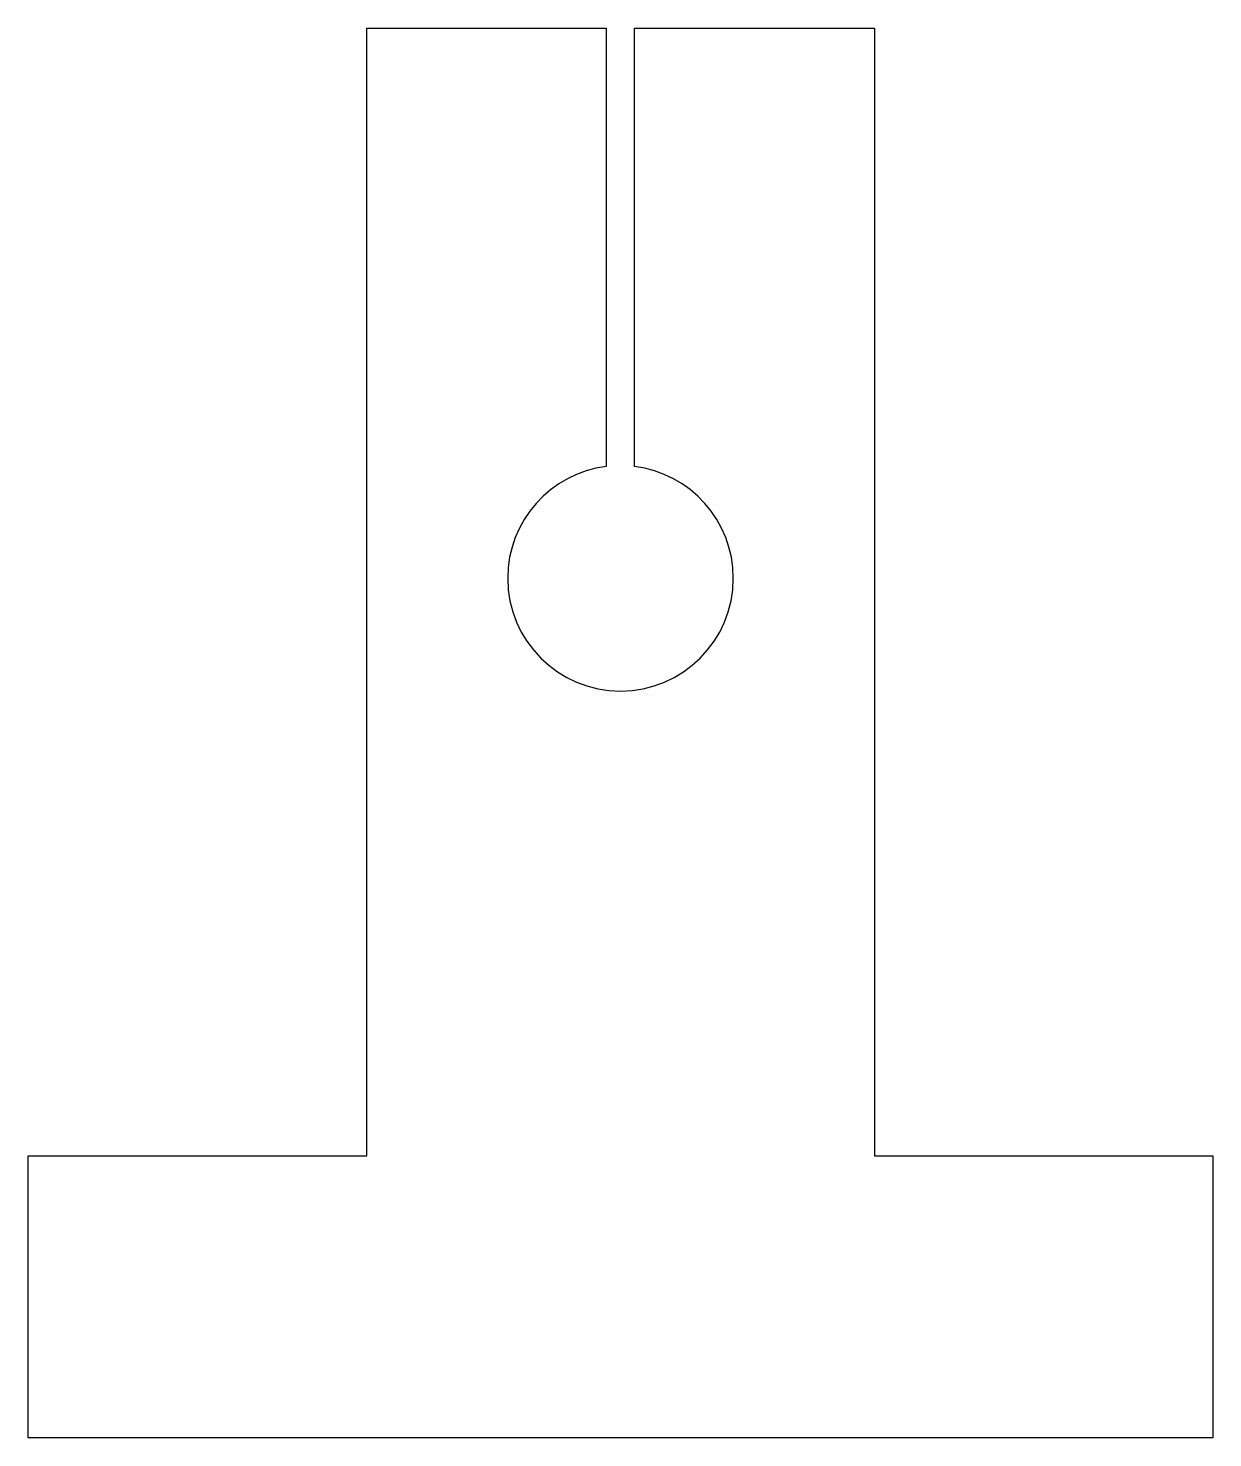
# Model space of a CAD drawing. Extents: x 1806 to 1848, y -79 to -29.
import ezdxf

# ---------------------------------------------------------------- set-up
doc = ezdxf.new("R2010")
doc.units = 0
doc.layers.add('INDIVIDUAL_PIECES_TO_LASER', color=7, linetype='CONTINUOUS')

msp = doc.modelspace()

# ---------------------------------------------------------------- linework, layer by layer
at = {"layer": 'INDIVIDUAL_PIECES_TO_LASER'}
msp.add_open_spline([(1848.02, -68.968), (1848.02, -68.968), (1836.021, -68.968), (1836.021, -68.968), (1836.021, -68.968), (1836.021, -28.968), (1836.021, -28.968), (1836.021, -28.968), (1827.513, -28.968), (1827.513, -28.968), (1827.513, -28.968), (1827.513, -44.512), (1827.513, -44.512), (1829.489, -44.756), (1831.02, -46.437), (1831.02, -48.479), (1831.02, -50.688), (1829.229, -52.479), (1827.02, -52.479), (1824.811, -52.479), (1823.02, -50.688), (1823.02, -48.479), (1823.02, -46.441), (1824.544, -44.764), (1826.513, -44.514), (1826.513, -44.514), (1826.513, -28.968), (1826.513, -28.968), (1826.513, -28.968), (1818.021, -28.968), (1818.021, -28.968), (1818.021, -28.968), (1818.021, -68.968), (1818.021, -68.968), (1818.021, -68.968), (1806.02, -68.968), (1806.02, -68.968), (1806.02, -68.968), (1806.02, -78.967), (1806.02, -78.967), (1806.02, -78.967), (1848.02, -78.967), (1848.02, -78.967), (1848.02, -78.967), (1848.02, -68.968), (1848.02, -68.968)], degree=3, knots=[0, 0, 0, 0, 1, 1, 1, 2, 2, 2, 3, 3, 3, 4, 4, 4, 5, 5, 5, 6, 6, 6, 7, 7, 7, 8, 8, 8, 9, 9, 9, 10, 10, 10, 11, 11, 11, 12, 12, 12, 13, 13, 13, 14, 14, 14, 15, 15, 15, 15], dxfattribs=at)

doc.saveas('drawing.dxf')
